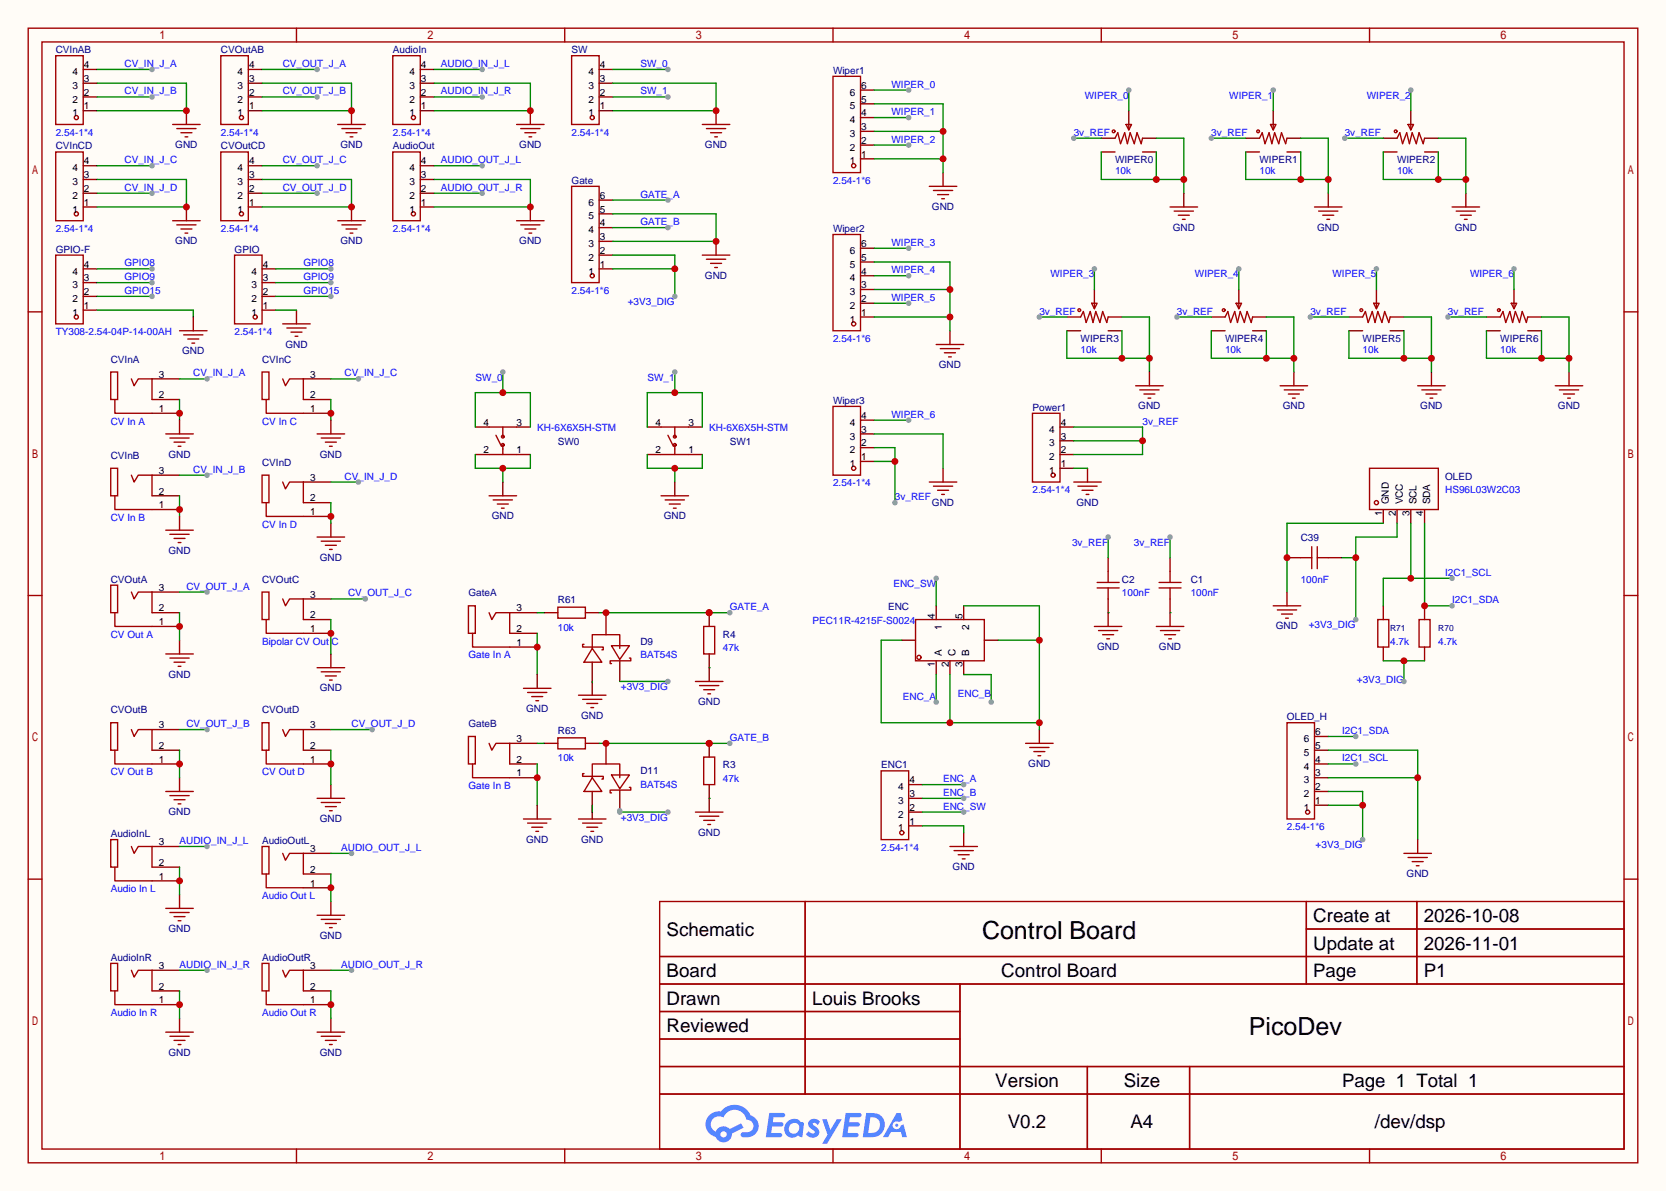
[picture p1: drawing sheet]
<svg xmlns="http://www.w3.org/2000/svg" width="308mm" height="220mm" viewBox="0 0 308 220" stroke-linecap="round" stroke-linejoin="round" font-family="sans-serif">
<defs><g id="words">
<g font-size="4.6">
<text x="181.3" y="173.4">Control Board</text>
<text x="230.6" y="191.2">PicoDev</text>
</g>
<g font-size="3.5">
<text x="123.1" y="172.8">Schematic</text>
<text x="242.5" y="170.3">Create at</text>
<text x="262.9" y="170.3">2026-10-08</text>
<text x="242.5" y="175.4">Update at</text>
<text x="262.9" y="175.4">2026-11-01</text>
<text x="123.1" y="180.5">Board</text>
<text x="123.1" y="185.5">Drawn</text>
<text x="149.9" y="185.5">Louis Brooks</text>
<text x="184.9" y="180.5">Control Board</text>
<text x="262.9" y="180.5">P1</text>
<text x="123.1" y="190.6">Reviewed</text>
<text x="183.8" y="200.8">Version</text>
<text x="207.5" y="200.8">Size</text>
<text x="186.1" y="208.4">V0.2</text>
<text x="208.7" y="208.4">A4</text>
<text x="253.8" y="208.4">/dev/dsp</text>
</g>
<g font-size="3.4">
<text x="242.5" y="180.4">Page</text>
<text x="247.8" y="200.8">Page 1 Total 1</text>
</g>
<g font-size="1.8" fill="#000080">
<text x="10.3" y="9.8">CVInAB</text>
<text x="40.8" y="9.8">CVOutAB</text>
<text x="72.5" y="9.8">AudioIn</text>
<text x="105.5" y="9.8">SW</text>
<text x="153.8" y="13.6">Wiper1</text>
<text x="10.3" y="27.6">CVInCD</text>
<text x="32.4" y="27.4">GND</text>
<text x="40.8" y="27.6">CVOutCD</text>
<text x="62.8" y="27.4">GND</text>
<text x="72.5" y="27.6">AudioOut</text>
<text x="95.9" y="27.4">GND</text>
<text x="130.2" y="27.4">GND</text>
<text x="105.5" y="34">Gate</text>
<text x="205.9" y="30.1">WIPER0</text>
<text x="232.5" y="30.1">WIPER1</text>
<text x="257.9" y="30.1">WIPER2</text>
<text x="172.1" y="38.8">GND</text>
<text x="10.3" y="46.7">GPIO-F</text>
<text x="32.4" y="45.1">GND</text>
<text x="43.3" y="46.7">GPIO</text>
<text x="62.8" y="45.1">GND</text>
<text x="95.9" y="45.1">GND</text>
<text x="153.8" y="42.8">Wiper2</text>
<text x="216.5" y="42.6">GND</text>
<text x="243.2" y="42.6">GND</text>
<text x="268.6" y="42.6">GND</text>
<text x="130.2" y="51.5">GND</text>
<text x="33.6" y="65.5">GND</text>
<text x="52.7" y="64.2">GND</text>
<text x="199.5" y="63.2">WIPER3</text>
<text x="226.2" y="63.2">WIPER4</text>
<text x="251.6" y="63.2">WIPER5</text>
<text x="277" y="63.2">WIPER6</text>
<text x="20.4" y="67">CVInA</text>
<text x="48.4" y="67">CVInC</text>
<text x="173.3" y="68">GND</text>
<text x="153.8" y="74.6">Wiper3</text>
<text x="190.6" y="75.9">Power1</text>
<text x="210.2" y="75.6">GND</text>
<text x="236.8" y="75.6">GND</text>
<text x="262.2" y="75.6">GND</text>
<text x="287.6" y="75.6">GND</text>
<text x="103" y="82.2">SW0</text>
<text x="134.7" y="82.2">SW1</text>
<text x="20.4" y="84.8">CVInB</text>
<text x="31.1" y="84.5">GND</text>
<text x="48.4" y="86">CVInD</text>
<text x="59" y="84.5">GND</text>
<text x="266.8" y="88.6">OLED</text>
<text x="90.8" y="95.9">GND</text>
<text x="122.5" y="95.9">GND</text>
<text x="172.1" y="93.4">GND</text>
<text x="198.7" y="93.4">GND</text>
<text x="240.2" y="100">C39</text>
<text x="20.4" y="107.6">CVOutA</text>
<text x="31.1" y="102.3">GND</text>
<text x="48.4" y="107.6">CVOutC</text>
<text x="59" y="103.6">GND</text>
<text x="207.1" y="107.6">C2</text>
<text x="219.8" y="107.6">C1</text>
<text x="86.5" y="110.2">GateA</text>
<text x="103" y="111.4">R61</text>
<text x="164" y="112.7">ENC</text>
<text x="118.2" y="119">D9</text>
<text x="133.5" y="117.8">R4</text>
<text x="235.6" y="116.3">GND</text>
<text x="31.1" y="125.1">GND</text>
<text x="202.5" y="120.1">GND</text>
<text x="214" y="120.1">GND</text>
<text x="20.4" y="131.7">CVOutB</text>
<text x="48.4" y="131.7">CVOutD</text>
<text x="59" y="127.7">GND</text>
<text x="97.1" y="131.5">GND</text>
<text x="128.9" y="130.2">GND</text>
<text x="86.5" y="134.3">GateB</text>
<text x="103" y="135.6">R63</text>
<text x="107.3" y="132.8">GND</text>
<text x="237.6" y="133">OLED_H</text>
<text x="118.2" y="142.9">D11</text>
<text x="133.5" y="141.9">R3</text>
<text x="162.7" y="141.9">ENC1</text>
<text x="189.8" y="141.7">GND</text>
<text x="20.4" y="154.6">AudioInL</text>
<text x="31.1" y="150.5">GND</text>
<text x="48.4" y="155.9">AudioOutL</text>
<text x="59" y="151.8">GND</text>
<text x="97.1" y="155.6">GND</text>
<text x="107.3" y="155.6">GND</text>
<text x="128.9" y="154.4">GND</text>
<text x="175.9" y="160.7">GND</text>
<text x="259.7" y="162">GND</text>
<text x="31.1" y="172.1">GND</text>
<text x="59" y="173.4">GND</text>
<text x="20.4" y="177.5">AudioInR</text>
<text x="48.4" y="177.5">AudioOutR</text>
<text x="31.1" y="195">GND</text>
<text x="59" y="195">GND</text>
</g>
<g font-size="1.8">
<text x="13.4" y="16.4">3</text>
<text x="13.4" y="13.9">4</text>
<text x="15.5" y="17.7">2</text>
<text x="15.5" y="15.1">3</text>
<text x="15.5" y="12.6">4</text>
<text x="43.9" y="16.4">3</text>
<text x="43.9" y="13.9">4</text>
<text x="46" y="17.7">2</text>
<text x="46" y="15.1">3</text>
<text x="46" y="12.6">4</text>
<text x="75.6" y="16.4">3</text>
<text x="75.6" y="13.9">4</text>
<text x="77.7" y="17.7">2</text>
<text x="77.7" y="15.1">3</text>
<text x="77.7" y="12.6">4</text>
<text x="108.6" y="16.4">3</text>
<text x="108.6" y="13.9">4</text>
<text x="110.7" y="17.7">2</text>
<text x="110.7" y="15.1">3</text>
<text x="110.7" y="12.6">4</text>
<text x="156.9" y="17.7">6</text>
<text x="159" y="16.4">6</text>
<text x="13.4" y="21.5">1</text>
<text x="13.4" y="18.9">2</text>
<text x="15.5" y="20.2">1</text>
<text x="43.9" y="21.5">1</text>
<text x="43.9" y="18.9">2</text>
<text x="46" y="20.2">1</text>
<text x="75.6" y="21.5">1</text>
<text x="75.6" y="18.9">2</text>
<text x="77.7" y="20.2">1</text>
<text x="108.6" y="21.5">1</text>
<text x="108.6" y="18.9">2</text>
<text x="110.7" y="20.2">1</text>
<text x="156.9" y="22.8">4</text>
<text x="156.9" y="20.2">5</text>
<text x="159" y="21.5">4</text>
<text x="159" y="18.9">5</text>
<text x="156.9" y="27.8">2</text>
<text x="156.9" y="25.3">3</text>
<text x="159" y="29.1">1</text>
<text x="159" y="26.6">2</text>
<text x="159" y="24">3</text>
<text x="13.4" y="34.2">3</text>
<text x="13.4" y="31.6">4</text>
<text x="15.5" y="35.5">2</text>
<text x="15.5" y="32.9">3</text>
<text x="15.5" y="30.4">4</text>
<text x="43.9" y="34.2">3</text>
<text x="43.9" y="31.6">4</text>
<text x="46" y="35.5">2</text>
<text x="46" y="32.9">3</text>
<text x="46" y="30.4">4</text>
<text x="75.6" y="34.2">3</text>
<text x="75.6" y="31.6">4</text>
<text x="77.7" y="35.5">2</text>
<text x="77.7" y="32.9">3</text>
<text x="77.7" y="30.4">4</text>
<text x="156.9" y="30.4">1</text>
<text x="13.4" y="39.3">1</text>
<text x="13.4" y="36.7">2</text>
<text x="15.5" y="38">1</text>
<text x="43.9" y="39.3">1</text>
<text x="43.9" y="36.7">2</text>
<text x="46" y="38">1</text>
<text x="75.6" y="39.3">1</text>
<text x="75.6" y="36.7">2</text>
<text x="77.7" y="38">1</text>
<text x="108.6" y="40.5">5</text>
<text x="108.6" y="38">6</text>
<text x="110.7" y="41.8">4</text>
<text x="110.7" y="39.3">5</text>
<text x="110.7" y="36.7">6</text>
<text x="108.6" y="45.6">3</text>
<text x="108.6" y="43.1">4</text>
<text x="110.7" y="46.9">2</text>
<text x="110.7" y="44.3">3</text>
<text x="156.9" y="46.9">6</text>
<text x="159" y="45.6">6</text>
<text x="13.4" y="53.2">3</text>
<text x="13.4" y="50.7">4</text>
<text x="15.5" y="52">3</text>
<text x="15.5" y="49.4">4</text>
<text x="46.4" y="53.2">3</text>
<text x="46.4" y="50.7">4</text>
<text x="48.5" y="52">3</text>
<text x="48.5" y="49.4">4</text>
<text x="108.6" y="50.7">1</text>
<text x="108.6" y="48.2">2</text>
<text x="110.7" y="49.4">1</text>
<text x="156.9" y="52">4</text>
<text x="156.9" y="49.4">5</text>
<text x="159" y="53.2">3</text>
<text x="159" y="50.7">4</text>
<text x="159" y="48.2">5</text>
<text x="13.4" y="58.3">1</text>
<text x="13.4" y="55.8">2</text>
<text x="15.5" y="57">1</text>
<text x="15.5" y="54.5">2</text>
<text x="46.4" y="58.3">1</text>
<text x="46.4" y="55.8">2</text>
<text x="48.5" y="57">1</text>
<text x="48.5" y="54.5">2</text>
<text x="156.9" y="59.6">1</text>
<text x="156.9" y="57">2</text>
<text x="156.9" y="54.5">3</text>
<text x="159" y="58.3">1</text>
<text x="159" y="55.8">2</text>
<text x="29.3" y="69.7">3</text>
<text x="57.3" y="69.7">3</text>
<text x="29.3" y="76.1">1</text>
<text x="29.3" y="73.6">2</text>
<text x="57.3" y="76.1">1</text>
<text x="57.3" y="73.6">2</text>
<text x="159" y="77.4">4</text>
<text x="89.3" y="78.6">4</text>
<text x="89.3" y="83.7">2</text>
<text x="95.4" y="78.6">3</text>
<text x="95.4" y="83.7">1</text>
<text x="121" y="78.6">4</text>
<text x="121" y="83.7">2</text>
<text x="127.1" y="78.6">3</text>
<text x="127.1" y="83.7">1</text>
<text x="156.9" y="83.7">2</text>
<text x="156.9" y="81.2">3</text>
<text x="156.9" y="78.6">4</text>
<text x="159" y="82.4">2</text>
<text x="159" y="79.9">3</text>
<text x="193.7" y="82.4">3</text>
<text x="193.7" y="79.9">4</text>
<text x="195.8" y="83.7">2</text>
<text x="195.8" y="81.2">3</text>
<text x="195.8" y="78.6">4</text>
<text x="29.3" y="87.5">3</text>
<text x="57.3" y="88.8">3</text>
<text x="156.9" y="86.3">1</text>
<text x="159" y="85">1</text>
<text x="193.7" y="87.5">1</text>
<text x="193.7" y="85">2</text>
<text x="195.8" y="86.3">1</text>
<text x="29.3" y="93.9">1</text>
<text x="29.3" y="91.3">2</text>
<text x="57.3" y="95.1">1</text>
<text x="57.3" y="92.6">2</text>
<text x="255.2" y="95.3" transform="rotate(-90 255.2 95.3)">1</text>
<text x="256.4" y="93.2" transform="rotate(-90 256.4 93.2)">GND</text>
<text x="257.7" y="95.3" transform="rotate(-90 257.7 95.3)">2</text>
<text x="259" y="93.2" transform="rotate(-90 259 93.2)">VCC</text>
<text x="260.2" y="95.3" transform="rotate(-90 260.2 95.3)">3</text>
<text x="261.5" y="93.2" transform="rotate(-90 261.5 93.2)">SCL</text>
<text x="262.8" y="95.3" transform="rotate(-90 262.8 95.3)">4</text>
<text x="264.1" y="93.2" transform="rotate(-90 264.1 93.2)">SDA</text>
<text x="29.3" y="112.9">2</text>
<text x="29.3" y="109.1">3</text>
<text x="57.3" y="110.4">3</text>
<text x="95.4" y="112.9">3</text>
<text x="29.3" y="115.5">1</text>
<text x="57.3" y="116.7">1</text>
<text x="57.3" y="114.2">2</text>
<text x="95.4" y="119.3">1</text>
<text x="95.4" y="116.7">2</text>
<text x="172.6" y="114.3" transform="rotate(-90 172.6 114.3)">4</text>
<text x="173.9" y="116.4" transform="rotate(-90 173.9 116.4)">1</text>
<text x="177.7" y="114.3" transform="rotate(-90 177.7 114.3)">5</text>
<text x="179" y="116.4" transform="rotate(-90 179 116.4)">2</text>
<text x="172.6" y="123.2" transform="rotate(-90 172.6 123.2)">1</text>
<text x="173.9" y="121.1" transform="rotate(-90 173.9 121.1)">A</text>
<text x="175.2" y="123.2" transform="rotate(-90 175.2 123.2)">2</text>
<text x="176.4" y="121.1" transform="rotate(-90 176.4 121.1)">C</text>
<text x="177.7" y="123.2" transform="rotate(-90 177.7 123.2)">3</text>
<text x="179" y="121.1" transform="rotate(-90 179 121.1)">B</text>
<text x="29.3" y="134.5">3</text>
<text x="57.3" y="134.5">3</text>
<text x="95.4" y="137.1">3</text>
<text x="240.7" y="137.1">6</text>
<text x="242.8" y="135.8">6</text>
<text x="29.3" y="140.9">1</text>
<text x="29.3" y="138.3">2</text>
<text x="57.3" y="140.9">1</text>
<text x="57.3" y="138.3">2</text>
<text x="95.4" y="143.4">1</text>
<text x="95.4" y="140.9">2</text>
<text x="240.7" y="142.1">4</text>
<text x="240.7" y="139.6">5</text>
<text x="242.8" y="143.4">3</text>
<text x="242.8" y="140.9">4</text>
<text x="242.8" y="138.3">5</text>
<text x="165.8" y="148.5">3</text>
<text x="165.8" y="145.9">4</text>
<text x="167.9" y="149.8">2</text>
<text x="167.9" y="147.2">3</text>
<text x="167.9" y="144.7">4</text>
<text x="240.7" y="149.8">1</text>
<text x="240.7" y="147.2">2</text>
<text x="240.7" y="144.7">3</text>
<text x="242.8" y="148.5">1</text>
<text x="242.8" y="145.9">2</text>
<text x="165.8" y="153.6">1</text>
<text x="165.8" y="151">2</text>
<text x="167.9" y="152.3">1</text>
<text x="29.3" y="159.9">2</text>
<text x="29.3" y="156.1">3</text>
<text x="57.3" y="161.2">2</text>
<text x="57.3" y="157.4">3</text>
<text x="29.3" y="162.5">1</text>
<text x="57.3" y="163.7">1</text>
<text x="29.3" y="179">3</text>
<text x="57.3" y="179">3</text>
<text x="29.3" y="185.3">1</text>
<text x="29.3" y="182.8">2</text>
<text x="57.3" y="185.3">1</text>
<text x="57.3" y="182.8">2</text>
</g>
<g font-size="1.8" fill="#00f">
<text x="23" y="12.4">CV_IN_J_A</text>
<text x="23" y="17.4">CV_IN_J_B</text>
<text x="52.2" y="12.4">CV_OUT_J_A</text>
<text x="52.2" y="17.4">CV_OUT_J_B</text>
<text x="81.4" y="12.4">AUDIO_IN_J_L</text>
<text x="81.4" y="17.4">AUDIO_IN_J_R</text>
<text x="118.2" y="12.4">SW_0</text>
<text x="118.2" y="17.4">SW_1</text>
<text x="164.6" y="16.2">WIPER_0</text>
<text x="164.6" y="21.3">WIPER_1</text>
<text x="200.3" y="18.2">WIPER_0</text>
<text x="227" y="18.2">WIPER_1</text>
<text x="252.4" y="18.2">WIPER_2</text>
<text x="10.3" y="25.1">2.54-1*4</text>
<text x="40.8" y="25.1">2.54-1*4</text>
<text x="72.5" y="25.1">2.54-1*4</text>
<text x="105.5" y="25.1">2.54-1*4</text>
<text x="164.6" y="26.3">WIPER_2</text>
<text x="198.2" y="25.1">3v_REF</text>
<text x="223.6" y="25.1">3v_REF</text>
<text x="248.3" y="25.1">3v_REF</text>
<text x="23" y="30.1">CV_IN_J_C</text>
<text x="23" y="35.2">CV_IN_J_D</text>
<text x="52.2" y="30.1">CV_OUT_J_C</text>
<text x="52.2" y="35.2">CV_OUT_J_D</text>
<text x="81.4" y="30.1">AUDIO_OUT_J_L</text>
<text x="81.4" y="35.2">AUDIO_OUT_J_R</text>
<text x="153.8" y="34">2.54-1*6</text>
<text x="205.9" y="32.2">10k</text>
<text x="232.5" y="32.2">10k</text>
<text x="257.9" y="32.2">10k</text>
<text x="118.2" y="36.5">GATE_A</text>
<text x="118.2" y="41.6">GATE_B</text>
<text x="10.3" y="42.8">2.54-1*4</text>
<text x="40.8" y="42.8">2.54-1*4</text>
<text x="72.5" y="42.8">2.54-1*4</text>
<text x="164.6" y="45.4">WIPER_3</text>
<text x="23" y="49.2">GPIO8</text>
<text x="23" y="51.7">GPIO9</text>
<text x="56" y="49.2">GPIO8</text>
<text x="56" y="51.7">GPIO9</text>
<text x="164.6" y="50.5">WIPER_4</text>
<text x="193.9" y="51.2">WIPER_3</text>
<text x="220.6" y="51.2">WIPER_4</text>
<text x="246" y="51.2">WIPER_5</text>
<text x="271.4" y="51.2">WIPER_6</text>
<text x="23" y="54.3">GPIO15</text>
<text x="56" y="54.3">GPIO15</text>
<text x="105.5" y="54.3">2.54-1*6</text>
<text x="115.9" y="56.3">+3V3_DIG</text>
<text x="164.6" y="55.5">WIPER_5</text>
<text x="191.9" y="58.1">3v_REF</text>
<text x="217.3" y="58.1">3v_REF</text>
<text x="241.9" y="58.1">3v_REF</text>
<text x="267.3" y="58.1">3v_REF</text>
<text x="10.3" y="61.9">TY308-2.54-04P-14-00AH</text>
<text x="43.3" y="61.9">2.54-1*4</text>
<text x="153.8" y="63.2">2.54-1*6</text>
<text x="199.5" y="65.2">10k</text>
<text x="226.2" y="65.2">10k</text>
<text x="251.6" y="65.2">10k</text>
<text x="277" y="65.2">10k</text>
<text x="35.7" y="69.5">CV_IN_J_A</text>
<text x="63.6" y="69.5">CV_IN_J_C</text>
<text x="87.8" y="70.3">SW_0</text>
<text x="119.6" y="70.3">SW_1</text>
<text x="164.6" y="77.1">WIPER_6</text>
<text x="20.4" y="78.4">CV In A</text>
<text x="48.4" y="78.4">CV In C</text>
<text x="99.2" y="79.7">KH-6X6X5H-STM</text>
<text x="130.9" y="79.7">KH-6X6X5H-STM</text>
<text x="210.9" y="78.4">3v_REF</text>
<text x="35.7" y="87.3">CV_IN_J_B</text>
<text x="63.6" y="88.6">CV_IN_J_D</text>
<text x="153.8" y="89.8">2.54-1*4</text>
<text x="165.2" y="92.4">3v_REF</text>
<text x="190.6" y="91.1">2.54-1*4</text>
<text x="266.8" y="91.1">HS96L03W2C03</text>
<text x="20.4" y="96.2">CV In B</text>
<text x="48.4" y="97.5">CV In D</text>
<text x="197.9" y="100.8">3v_REF</text>
<text x="209.4" y="100.8">3v_REF</text>
<text x="240.2" y="107.6">100nF</text>
<text x="266.8" y="106.3">I2C1_SCL</text>
<text x="34.4" y="108.9">CV_OUT_J_A</text>
<text x="64.3" y="110.2">CV_OUT_J_C</text>
<text x="134.7" y="112.7">GATE_A</text>
<text x="164.9" y="108.4">ENC_SW</text>
<text x="207.1" y="110.2">100nF</text>
<text x="219.8" y="110.2">100nF</text>
<text x="268.1" y="111.4">I2C1_SDA</text>
<text x="20.4" y="117.8">CV Out A</text>
<text x="48.4" y="119">Bipolar CV Out C</text>
<text x="103" y="116.5">10k</text>
<text x="150" y="115.2">PEC11R-4215F-S0024</text>
<text x="241.6" y="116">+3V3_DIG</text>
<text x="256.7" y="119">4.7k</text>
<text x="265.6" y="119">4.7k</text>
<text x="86.5" y="121.6">Gate In A</text>
<text x="118.2" y="121.6">BAT54S</text>
<text x="133.5" y="120.3">47k</text>
<text x="114.6" y="127.4">+3V3_DIG</text>
<text x="166.7" y="129.3">ENC_A</text>
<text x="176.8" y="128.7">ENC_B</text>
<text x="250.5" y="126.2">+3V3_DIG</text>
<text x="34.4" y="134.3">CV_OUT_J_B</text>
<text x="64.9" y="134.3">CV_OUT_J_D</text>
<text x="134.7" y="136.8">GATE_B</text>
<text x="247.8" y="135.6">I2C1_SDA</text>
<text x="20.4" y="143.2">CV Out B</text>
<text x="48.4" y="143.2">CV Out D</text>
<text x="103" y="140.6">10k</text>
<text x="247.8" y="140.6">I2C1_SCL</text>
<text x="86.5" y="145.7">Gate In B</text>
<text x="118.2" y="145.5">BAT54S</text>
<text x="133.5" y="144.4">47k</text>
<text x="174.1" y="144.4">ENC_A</text>
<text x="174.1" y="149.5">ENC_SW</text>
<text x="174.1" y="147">ENC_B</text>
<text x="33.1" y="155.9">AUDIO_IN_J_L</text>
<text x="114.6" y="151.6">+3V3_DIG</text>
<text x="237.6" y="153.3">2.54-1*6</text>
<text x="63" y="157.1">AUDIO_OUT_J_L</text>
<text x="162.7" y="157.1">2.54-1*4</text>
<text x="242.9" y="156.6">+3V3_DIG</text>
<text x="20.4" y="164.8">Audio In L</text>
<text x="48.4" y="166">Audio Out L</text>
<text x="33.1" y="178.7">AUDIO_IN_J_R</text>
<text x="63" y="178.7">AUDIO_OUT_J_R</text>
<text x="20.4" y="187.6">Audio In R</text>
<text x="48.4" y="187.6">Audio Out R</text>
</g>
<g font-size="1.6" fill="#000080">
<text x="256.7" y="116.5">R71</text>
<text x="265.6" y="116.5">R70</text>
</g>
</g></defs>
<path d="M0 0h307.6v220h-307.6z" fill="#fffcf7"/>
<g fill="none" stroke="#a10000" stroke-width=".25">
<path d="M5.2 5.2h297.2v209.6h-297.2zM7.7 7.7h292.1v204.5h-292.1zM54.7 5.2v2.5M104.3 5.2v2.5M153.8 5.2v2.5M203.3 5.2v2.5M252.9 5.2v2.5M5.2 57.6h2.5M299.8 57.6h2.6M5.2 110h2.5M299.8 110h2.6M5.2 162.4h2.5"/>
<path d="M121.8 166.5h178v45.7h-178zM121.8 176.7h178M148.7 166.5v35.6M241.2 166.5v15.2M241.2 171.6h58.6M261.6 166.5v15.2M299.8 162.4h2.6M121.8 181.7h178M121.8 186.8h55.4M121.8 197h178M121.8 191.9h55.4M177.2 181.7v30.5"/>
<path d="M200.8 197v15.2M219.6 197v15.2M54.7 212.2v2.6M104.3 212.2v2.6M121.8 202.1h178M153.8 212.2v2.6M203.3 212.2v2.6M252.9 212.2v2.6"/>
</g>
<g fill="#5487ff">
<path d="M149.5 206.9a1.3 1.3 0 0 1 1.9 .3l-.4 .6a.54 .54 0 0 0-1-.2l.2 .2a1.58 1.58 0 0 1 1 1.5 1.43 1.43 0 0 1-2.4 .2l.5-.6a.64 .64 0 0 0 .5 .5 .64 .64 0 0 0 .6-.3l-.1-.3a1.6 1.6 0 0 1-1.1-1.5z"/>
<path d="M151.8 206.7h.8l.7 2 1.2-2h.9l-2.7 4.5h-.9l1-1.6z"/>
<path d="M142 205.5h1.7a1.31 1.31 0 0 1 1.2 .2 .4 .4 0 0 1-.3 .6h-1.8l-.1 1h1.6a.4 .4 0 0 1 .3 .4 .4 .4 0 0 1-.4 .4h-1.6l-.2 1.2 .8-.1a1.23 1.23 0 0 1 1.2 .2 .39 .39 0 0 1-.4 .6h-2.6z"/>
<path d="M156.1 205.5h1.7a1.32 1.32 0 0 1 1.2 .2 .39 .39 0 0 1-.3 .6h-1.8l-.1 1h1.6a.4 .4 0 0 1 .4 .4 .4 .4 0 0 1-.5 .4h-1.6l-.2 1.1h.8a1.23 1.23 0 0 1 1.2 .2 .39 .39 0 0 1-.4 .6h-2.6z"/>
<path d="M165.5 205.6h.8l.3 1.3-.6 .3a.75 .75 0 0 0-1.1 .3 .75 .75 0 0 0 .5 1.1 .75 .75 0 0 0 .9-.7l.5-.3 .6 2.4h-.8l-.3-.9h-1.8l-.5 .9h-1z"/>
<path d="M159.9 205.6l-.6 4.4h1.4a2.27 2.27 0 0 0 2.7-2.3 2.27 2.27 0 0 0-2.7-2.1zM160.7 206.3a1.5 1.5 0 0 1 1.8 1.6 1.5 1.5 0 0 1-1.9 1.3h-.3z"/>
<path d="M145.4 207.2a1.62 1.62 0 0 0-.4 2.1 1.62 1.62 0 0 0 2 .6l.3-.2 .4 .2 .4 .1 .3-2.4-.1-.3-.5-.1a1.58 1.58 0 0 0-2.4 0zM146 207.7a.99 .99 0 0 1 1.6 .3 .99 .99 0 0 1-.9 1.4 .94 .94 0 0 1-1-.6 .94 .94 0 0 1 .3-1.1z"/>
<path d="M131 206a2.37 2.37 0 0 0 1.1 4 1.54 1.54 0 0 0 1.8 1 1.54 1.54 0 0 0 1.2-1.6l2.2-1.1-.5-.8-2.1 1a1.57 1.57 0 0 0-2.6 .5 1.5 1.5 0 0 1-.7-2.1 1.5 1.5 0 0 1 2.2-.5 2.23 2.23 0 0 1 2.3-1.4 2.23 2.23 0 0 1 2 1.8 1.16 1.16 0 0 1 1.2 1.1 1.16 1.16 0 0 1-1.1 1.2h-.7a.47 .47 0 0 0-.5 .4 .47 .47 0 0 0 .4 .5 2.23 2.23 0 0 0 2.2-.6 2.23 2.23 0 0 0 .5-2.3 2.16 2.16 0 0 0-1.3-1.1 3.2 3.2 0 0 0-5.5-.7l-1.1 .1zM133 209.5a.6 .6 0 0 1 1.2 0 .6 .6 0 0 1-1.2 0z"/>
<circle cx="165.6" cy="207.8" r=".28"/>
</g>
<g fill="none" stroke="#a10000" stroke-width=".25">
<path d="M10.3 10.3h5.1v12.7h-5.1zM40.8 10.3h5v12.7h-5zM72.5 10.3h5.1v12.7h-5.1zM105.5 10.3h5.1v12.7h-5.1zM10.3 28.1h5.1v12.7h-5.1zM40.8 28.1h5v12.7h-5zM72.5 28.1h5.1v12.7h-5.1zM205.9 25.5l.5-1 .5 2 .7-2 .6 2 .5-2 .7 2 .5-2 .8 2 .2-1M207.9 23h1l-.5 1zM208.4 23v1M232.5 25.5l.5-1 .6 2 .7-2 .5 2 .5-2 .8 2 .5-2 .8 2 .2-1M234.6 23h1l-.5 1z"/>
<path d="M235.1 23v1M257.9 25.5l.5-1 .6 2 .7-2 .5 2 .5-2 .8 2 .5-2 .8 2 .2-1M260 23h1l-.5 1zM260.5 23v1M43.3 47.1h5.1v12.7h-5.1zM199.5 58.5l.5-1 .5 2.1 .8-2.1 .5 2.1 .5-2.1 .8 2.1 .5-2.1 .7 2.1 .3-1.1M201.5 56h1.1l-.5 1zM202.1 56v1M226.2 58.5l.5-1 .5 2.1 .8-2.1 .5 2.1 .5-2.1 .7 2.1 .6-2.1 .7 2.1 .3-1.1M228.2 56h1l-.5 1zM228.7 56v1M251.6 58.5l.5-1 .5 2.1 .8-2.1 .5 2.1 .5-2.1 .7 2.1 .6-2.1 .7 2.1 .3-1.1"/>
<path d="M253.6 56h1l-.5 1zM254.1 56v1M277 58.5l.5-1 .5 2.1 .8-2.1 .5 2.1 .5-2.1 .7 2.1 .6-2.1 .7 2.1 .3-1.1M279 56h1l-.5 1zM279.5 56v1M153.8 75.1h5.1v12.7h-5.1zM190.6 76.3h5.1v12.7h-5.1zM162.7 142.4h5.1v12.7h-5.1z"/>
<circle cx="14.1" cy="39.5" r=".38"/>
<circle cx="14.1" cy="21.7" r=".38"/>
<circle cx="44.6" cy="39.5" r=".38"/>
<circle cx="44.6" cy="21.7" r=".38"/>
<circle cx="76.3" cy="39.5" r=".38"/>
<circle cx="76.3" cy="21.7" r=".38"/>
<circle cx="109.3" cy="21.7" r=".38"/>
<circle cx="205.6" cy="24.3" r=".25"/>
<circle cx="232.3" cy="24.3" r=".25"/>
<circle cx="257.7" cy="24.3" r=".25"/>
<circle cx="47.1" cy="58.5" r=".38"/>
<circle cx="199.3" cy="57.3" r=".25"/>
<circle cx="225.9" cy="57.3" r=".25"/>
<circle cx="251.3" cy="57.3" r=".25"/>
<circle cx="276.7" cy="57.3" r=".25"/>
<circle cx="157.6" cy="86.5" r=".38"/>
<circle cx="194.4" cy="87.8" r=".38"/>
<circle cx="166.5" cy="153.8" r=".38"/>
</g>
<g fill="none" stroke="#870000" stroke-width=".25">
<path d="M15.4 17.9h2.5M15.4 15.4h2.5M15.4 12.8h2.5M45.8 17.9h2.6M45.8 15.4h2.6M45.8 12.8h2.6M77.6 17.9h2.5M77.6 15.4h2.5M77.6 12.8h2.5M110.6 17.9h2.6M110.6 15.4h2.6M110.6 12.8h2.6"/>
<path d="M15.4 38.2h2.5M15.4 35.7h2.5M15.4 33.1h2.5M15.4 30.6h2.5M15.4 20.4h2.5M45.8 38.2h2.6M45.8 35.7h2.6M45.8 33.1h2.6M45.8 30.6h2.6M45.8 20.4h2.6M77.6 38.2h2.5M77.6 35.7h2.5"/>
<path d="M77.6 33.1h2.5M77.6 30.6h2.5M77.6 20.4h2.5M110.6 20.4h2.6M203.3 25.5h2.6M203.3 28.1h2.6M208.4 20.4v2.6M210.9 25.5h2.6M210.9 28.1h2.6M230 25.5h2.5M230 28.1h2.5M235.1 20.4v2.6"/>
<path d="M237.6 25.5h2.6M237.6 28.1h2.6M255.4 25.5h2.5M255.4 28.1h2.5M260.5 20.4v2.6M263 25.5h2.6M263 28.1h2.6M48.4 57.3h2.5M48.4 54.7h2.5M48.4 52.2h2.5M48.4 49.7h2.5M197 58.5h2.5"/>
<path d="M202.1 53.5v2.5M204.6 58.5h2.5M223.6 58.5h2.6M228.7 53.5v2.5M231.3 58.5h2.5M249 58.5h2.6M254.1 53.5v2.5M256.7 58.5h2.5M274.4 58.5h2.6M279.5 53.5v2.5M282.1 58.5h2.5M158.9 77.6h2.5"/>
<path d="M195.7 78.9h2.5M197 61.1h2.5M204.6 61.1h2.5M223.6 61.1h2.6M231.3 61.1h2.5M249 61.1h2.6M256.7 61.1h2.5M274.4 61.1h2.6M282.1 61.1h2.5M158.9 85.2h2.5M158.9 82.7h2.5M158.9 80.1h2.5"/>
<path d="M195.7 86.5h2.5M195.7 83.9h2.5M195.7 81.4h2.5M167.8 152.5h2.5M167.8 150h2.5M167.8 147.4h2.5M167.8 144.9h2.5"/>
</g>
<path d="M198.2 25.5h5.1" fill="none" stroke="#008700" stroke-width=".25"/>
<circle cx="198.2" cy="25.5" r=".51" fill="#999"/>
<path d="M191.9 58.5h5.1" fill="none" stroke="#008700" stroke-width=".25"/>
<circle cx="191.9" cy="58.5" r=".51" fill="#999"/>
<path d="M223.6 25.5h6.4" fill="none" stroke="#008700" stroke-width=".25"/>
<circle cx="223.6" cy="25.5" r=".51" fill="#999"/>
<path d="M217.3 58.5h6.3" fill="none" stroke="#008700" stroke-width=".25"/>
<circle cx="217.3" cy="58.5" r=".51" fill="#999"/>
<path d="M248.3 25.5h7.1" fill="none" stroke="#008700" stroke-width=".25"/>
<circle cx="248.3" cy="25.5" r=".51" fill="#999"/>
<path d="M241.9 58.5h7.1" fill="none" stroke="#008700" stroke-width=".25"/>
<circle cx="241.9" cy="58.5" r=".51" fill="#999"/>
<path d="M267.3 58.5h7.1" fill="none" stroke="#008700" stroke-width=".25"/>
<circle cx="267.3" cy="58.5" r=".51" fill="#999"/>
<path d="M203.3 28.1v5h15.3M213.5 25.5h5.1v10.2M213.5 28.1v5" fill="none" stroke="#008700" stroke-width=".25"/>
<g fill="#c00">
<circle cx="218.6" cy="33.1" r=".63"/>
<circle cx="213.5" cy="33.1" r=".63"/>
</g>
<path d="M207.1 58.5h5.1v10.2M197 61.1v5.1h15.2M207.1 61.1v5.1" fill="none" stroke="#008700" stroke-width=".25"/>
<g fill="#c00">
<circle cx="212.2" cy="66.2" r=".63"/>
<circle cx="207.1" cy="66.2" r=".63"/>
</g>
<path d="M218.6 35.7v2.5M245.2 35.7v2.5M270.6 35.7v2.5M212.2 68.7v2.5M238.9 68.7v2.5M264.3 68.7v2.5M289.7 68.7v2.5" fill="none" stroke="#870000" stroke-width=".25"/>
<g fill="none" stroke="#a10000" stroke-width=".25">
<path d="M216 38.2h5.1M216.8 39h3.5M217.6 39.8h2M242.7 38.2h5.1M243.5 39h3.5M244.2 39.8h2.1M268.1 38.2h5.1M268.9 39h3.5M269.6 39.8h2.1M218.3 40.5h.5M245 40.5h.5M270.4 40.5h.5"/>
<path d="M209.7 71.2h5.1M210.4 72h3.6M211.2 72.8h2M212 73.5h.5M236.3 71.2h5.1M237.1 72h3.6M237.9 72.8h2M238.6 73.5h.5M261.7 71.2h5.1M262.5 72h3.6M263.3 72.8h2M264 73.5h.5"/>
<path d="M287.1 71.2h5.1M287.9 72h3.6M288.7 72.8h2M289.4 73.5h.5"/>
</g>
<path d="M233.8 58.5h5.1v10.2M223.6 61.1v5.1h15.3M233.8 61.1v5.1" fill="none" stroke="#008700" stroke-width=".25"/>
<g fill="#c00">
<circle cx="238.9" cy="66.2" r=".63"/>
<circle cx="233.8" cy="66.2" r=".63"/>
</g>
<path d="M230 28.1v5h15.2M240.2 25.5h5v10.2M240.2 28.1v5" fill="none" stroke="#008700" stroke-width=".25"/>
<g fill="#c00">
<circle cx="245.2" cy="33.1" r=".63"/>
<circle cx="240.2" cy="33.1" r=".63"/>
</g>
<path d="M259.2 58.5h5.1v10.2M249 61.1v5.1h15.3M259.2 61.1v5.1" fill="none" stroke="#008700" stroke-width=".25"/>
<g fill="#c00">
<circle cx="264.3" cy="66.2" r=".63"/>
<circle cx="259.2" cy="66.2" r=".63"/>
</g>
<path d="M255.4 28.1v5h15.2M265.6 25.5h5v10.2M265.6 28.1v5" fill="none" stroke="#008700" stroke-width=".25"/>
<g fill="#c00">
<circle cx="270.6" cy="33.1" r=".63"/>
<circle cx="265.6" cy="33.1" r=".63"/>
</g>
<path d="M284.6 58.5h5.1v10.2M274.4 61.1v5.1h15.3M284.6 61.1v5.1" fill="none" stroke="#008700" stroke-width=".25"/>
<g fill="#c00">
<circle cx="289.7" cy="66.2" r=".63"/>
<circle cx="284.6" cy="66.2" r=".63"/>
</g>
<path d="M208.4 16.6v3.8" fill="none" stroke="#008700" stroke-width=".25"/>
<circle cx="208.4" cy="16.6" r=".51" fill="#999"/>
<path d="M202.1 49.7v3.8" fill="none" stroke="#008700" stroke-width=".25"/>
<circle cx="202.1" cy="49.7" r=".51" fill="#999"/>
<path d="M228.7 49.7v3.8" fill="none" stroke="#008700" stroke-width=".25"/>
<circle cx="228.7" cy="49.7" r=".51" fill="#999"/>
<path d="M235.1 16.6v3.8" fill="none" stroke="#008700" stroke-width=".25"/>
<circle cx="235.1" cy="16.6" r=".51" fill="#999"/>
<path d="M254.1 49.7v3.8" fill="none" stroke="#008700" stroke-width=".25"/>
<circle cx="254.1" cy="49.7" r=".51" fill="#999"/>
<path d="M279.5 49.7v3.8" fill="none" stroke="#008700" stroke-width=".25"/>
<circle cx="279.5" cy="49.7" r=".51" fill="#999"/>
<path d="M260.5 16.6v3.8" fill="none" stroke="#008700" stroke-width=".25"/>
<circle cx="260.5" cy="16.6" r=".51" fill="#999"/>
<g fill="none" stroke="#a10000" stroke-width=".25">
<path d="M90.3 78.9h5.1M92.8 78.9v1.7M122 78.9h5.1M124.6 78.9v1.7M90.3 83.9h5.1M91.6 80.4l1 2M92.8 82.2v1.7M122 83.9h5.1M123.3 80.4l1 2M124.6 82.2v1.7"/>
<circle cx="92.8" cy="80.6" r=".25"/>
<circle cx="92.8" cy="82.2" r=".25"/>
<circle cx="124.6" cy="80.6" r=".25"/>
<circle cx="124.6" cy="82.2" r=".25"/>
</g>
<path d="M87.8 78.9h2.5M95.4 78.9h2.5M119.5 78.9h2.5M127.1 78.9h2.6M87.8 83.9h2.5M95.4 83.9h2.5M119.5 83.9h2.5M127.1 83.9h2.6" fill="none" stroke="#870000" stroke-width=".25"/>
<path d="M87.8 78.9v-6.4h10.1v6.4M92.8 68.7v3.8" fill="none" stroke="#008700" stroke-width=".25"/>
<circle cx="92.8" cy="72.5" r=".63" fill="#c00"/>
<circle cx="92.8" cy="68.7" r=".51" fill="#999"/>
<path d="M119.5 78.9v-6.4h10.2v6.4M124.6 68.7v3.8" fill="none" stroke="#008700" stroke-width=".25"/>
<circle cx="124.6" cy="72.5" r=".63" fill="#c00"/>
<circle cx="124.6" cy="68.7" r=".51" fill="#999"/>
<path d="M92.8 89v2.6M124.6 89v2.6" fill="none" stroke="#870000" stroke-width=".25"/>
<path d="M90.3 91.6h5.1M91.1 92.3h3.5M91.8 93.1h2.1M92.6 93.9h.5M122 91.6h5.1M122.8 92.3h3.6M123.6 93.1h2M124.3 93.9h.5" fill="none" stroke="#a10000" stroke-width=".25"/>
<path d="M119.5 83.9v2.6h10.2v-2.6M124.6 86.5v2.5" fill="none" stroke="#008700" stroke-width=".25"/>
<circle cx="124.6" cy="86.5" r=".63" fill="#c00"/>
<path d="M87.8 83.9v2.6h10.1v-2.6M92.8 86.5v2.5" fill="none" stroke="#008700" stroke-width=".25"/>
<circle cx="92.8" cy="86.5" r=".63" fill="#c00"/>
<g fill="none" stroke="#a10000" stroke-width=".25">
<path d="M10.3 47.1h5.1v12.7h-5.1z"/>
<circle cx="14.1" cy="58.5" r=".38"/>
</g>
<path d="M15.4 57.3h2.5M15.4 54.7h2.5M15.4 52.2h2.5M15.4 49.7h2.5" fill="none" stroke="#870000" stroke-width=".25"/>
<path d="M50.9 49.7h10.2" fill="none" stroke="#008700" stroke-width=".25"/>
<circle cx="61.1" cy="49.7" r=".51" fill="#999"/>
<path d="M17.9 49.7h10.2" fill="none" stroke="#008700" stroke-width=".25"/>
<circle cx="28.1" cy="49.7" r=".51" fill="#999"/>
<path d="M17.9 52.2h10.2" fill="none" stroke="#008700" stroke-width=".25"/>
<circle cx="28.1" cy="52.2" r=".51" fill="#999"/>
<path d="M50.9 52.2h10.2" fill="none" stroke="#008700" stroke-width=".25"/>
<circle cx="61.1" cy="52.2" r=".51" fill="#999"/>
<path d="M50.9 54.7h10.2" fill="none" stroke="#008700" stroke-width=".25"/>
<circle cx="61.1" cy="54.7" r=".51" fill="#999"/>
<path d="M17.9 54.7h10.2" fill="none" stroke="#008700" stroke-width=".25"/>
<circle cx="28.1" cy="54.7" r=".51" fill="#999"/>
<path d="M17.9 57.3h17.8v1.2M99.2 141.1v7.6" fill="none" stroke="#008700" stroke-width=".25"/>
<g fill="none" stroke="#870000" stroke-width=".25">
<path d="M34.4 20.4v2.6M34.4 38.2v2.6M64.9 20.4v2.6M64.9 38.2v2.6M97.9 20.4v2.6M97.9 38.2v2.6M132.2 20.4v2.6M132.2 44.6v2.5M28.1 76.3h5M28.1 73.8h5M28.1 70h5M56 76.3h5.1"/>
<path d="M56 73.8h5.1M56 70h5.1M28.1 94.1h5M28.1 91.6h5M28.1 87.8h5M56 95.4h5.1M56 92.8h5.1M56 89h5.1M28.1 113.2h5M28.1 115.7h5M28.1 109.3h5M56 117h5.1"/>
<path d="M56 114.4h5.1M56 110.6h5.1M94.1 119.5h5.1M94.1 117h5.1M94.1 113.2h5.1M28.1 138.6h5M28.1 134.7h5M56 138.6h5.1M56 134.7h5.1M94.1 137.3h5.1M28.1 141.1h5M28.1 156.3h5"/>
<path d="M56 141.1h5.1M56 157.6h5.1M94.1 143.6h5.1M94.1 141.1h5.1M28.1 179.2h5M28.1 162.7h5M28.1 160.1h5M56 179.2h5.1M56 164h5.1M56 161.4h5.1M28.1 185.5h5M28.1 183h5"/>
<path d="M56 185.5h5.1M56 183h5.1"/>
</g>
<g fill="none" stroke="#a10000" stroke-width=".25">
<path d="M31.9 23h5.1M32.6 23.7h3.6M33.4 24.5h2M34.2 25.3h.5M62.4 23h5M63.1 23.7h3.6M63.9 24.5h2M64.6 25.3h.6M95.4 23h5.1M96.1 23.7h3.6M96.9 24.5h2M97.7 25.3h.5"/>
<path d="M129.7 23h5M130.4 23.7h3.6M131.2 24.5h2M132 25.3h.5M31.9 40.8h5.1M32.6 41.5h3.6M33.4 42.3h2M34.2 43.1h.5M62.4 40.8h5M63.1 41.5h3.6M63.9 42.3h2M64.6 43.1h.6"/>
<path d="M95.4 40.8h5.1M96.1 41.5h3.6M96.9 42.3h2M97.7 43.1h.5M129.7 47.1h5M130.4 47.9h3.6M131.2 48.6h2M132 49.4h.5M20.4 68.7h1.3v5.1h-1.3zM21.2 73.8v2.5h6.9M24.3 70l.5 1.2 .7-1.2h2.6v3.8M48.4 68.7h1.3v5.1h-1.3z"/>
<path d="M49.1 73.8v2.5h6.9M52.2 70l.5 1.2 .8-1.2h2.5v3.8M20.4 86.5h1.3v5.1h-1.3zM21.2 91.6v2.5h6.9M24.3 87.8l.5 1.2 .7-1.2h2.6v3.8M48.4 87.8h1.3v5h-1.3zM49.1 92.8v2.6h6.9M52.2 89l.5 1.3 .8-1.3h2.5v3.8M20.4 108.1h1.3v5.1h-1.3zM21.2 113.2v2.5h6.9M24.3 109.3l.5 1.3 .7-1.3h2.6v3.9M48.4 109.3h1.3v5.1h-1.3z"/>
<path d="M49.1 114.4v2.6h6.9M52.2 110.6l.5 1.3 .8-1.3h2.5v3.8M86.5 111.9h1.3v5.1h-1.3zM87.2 117v2.5h6.9M90.3 113.2l.5 1.2 .8-1.2h2.5v3.8M20.4 133.5h1.3v5.1h-1.3zM21.2 138.6v2.5h6.9M24.3 134.7l.5 1.3 .7-1.3h2.6v3.9M48.4 133.5h1.3v5.1h-1.3zM49.1 138.6v2.5h6.9M52.2 134.7l.5 1.3 .8-1.3h2.5v3.9M86.5 136h1.3v5.1h-1.3z"/>
<path d="M90.3 137.3l.5 1.3 .8-1.3h2.5v3.8M20.4 155.1h1.3v5h-1.3zM24.3 156.3l.5 1.3 .7-1.3h2.6v3.8M48.4 156.3h1.3v5.1h-1.3zM52.2 157.6l.5 1.3 .8-1.3h2.5v3.8M87.2 141.1v2.5h6.9M20.4 177.9h1.3v5.1h-1.3zM21.2 160.1v2.6h6.9M24.3 179.2l.5 1.3 .7-1.3h2.6v3.8M48.4 177.9h1.3v5.1h-1.3zM49.1 161.4v2.6h6.9M52.2 179.2l.5 1.3 .8-1.3h2.5v3.8"/>
<path d="M21.2 183v2.5h6.9M49.1 183v2.5h6.9"/>
</g>
<circle cx="99.2" cy="143.6" r=".63" fill="#c00"/>
<path d="M99.2 117v7.6" fill="none" stroke="#008700" stroke-width=".25"/>
<circle cx="99.2" cy="119.5" r=".63" fill="#c00"/>
<g fill="none" stroke="#870000" stroke-width=".25">
<path d="M158.9 19.2h2.5M158.9 16.6h2.5M110.6 39.5h2.6M110.6 37h2.6M158.9 29.3h2.5M158.9 26.8h2.5M158.9 24.3h2.5M158.9 21.7h2.5M110.6 49.7h2.6M110.6 47.1h2.6M110.6 44.6h2.6M110.6 42h2.6"/>
<path d="M158.9 58.5h2.5M158.9 56h2.5M158.9 53.5h2.5M158.9 50.9h2.5M158.9 48.4h2.5M158.9 45.8h2.5M204.6 103v2.5M204.6 110.6v2.6M216 103v2.5M216 110.6v2.6M237.6 103h2.6M245.2 103h2.6"/>
<path d="M255.4 111.9v2.5M255.4 119.5v2.5M263 111.9v2.5M263 119.5v2.5M99.2 124.6v2.5M242.7 138.6h2.5M242.7 136h2.5M99.2 148.7v2.6M242.7 148.7h2.5M242.7 146.2h2.5M242.7 143.6h2.5M242.7 141.1h2.5"/>
</g>
<g fill="none" stroke="#a10000" stroke-width=".25">
<path d="M153.8 14.1h5.1v17.8h-5.1zM105.5 34.4h5.1v17.8h-5.1zM153.8 43.3h5.1v17.8h-5.1zM202.6 107.6h4M202.6 108.6h4M204.6 105.5v2.1M204.6 108.6v2M214 107.6h4.1M214 108.6h4.1M216 105.5v2.1M216 108.6v2M240.2 103h2"/>
<path d="M242.2 101v4M243.2 101v4M243.2 103h2M254.4 114.4h2v5.1h-2zM262 114.4h2v5.1h-2zM96.6 127.1h5.1M97.4 127.9h3.6M98.2 128.7h2M98.9 129.4h.5M237.6 133.5h5.1v17.8h-5.1zM96.6 151.3h5.1M97.4 152h3.6"/>
<path d="M98.2 152.8h2M98.9 153.5h.5"/>
<circle cx="157.6" cy="30.6" r=".38"/>
<circle cx="109.3" cy="50.9" r=".38"/>
<circle cx="157.6" cy="59.8" r=".38"/>
<circle cx="241.4" cy="150" r=".38"/>
</g>
<path d="M255.4 122h7.6M259.2 122v3.9" fill="none" stroke="#008700" stroke-width=".25"/>
<circle cx="259.2" cy="122" r=".63" fill="#c00"/>
<circle cx="259.2" cy="125.9" r=".51" fill="#999"/>
<path d="M33.1 118.2v2.6M100.5 113.2h2.5M108.1 113.2h2.5M61.1 120.8v2.5M100.5 137.3h2.5M108.1 137.3h2.5M33.1 143.6v2.6M61.1 144.9v2.5M33.1 165.2v2.6M61.1 166.5v2.5M33.1 188.1v2.5M61.1 188.1v2.5" fill="none" stroke="#870000" stroke-width=".25"/>
<g fill="none" stroke="#a10000" stroke-width=".25">
<path d="M103 112.1h5.1v2.1h-5.1zM30.6 120.8h5.1M31.4 121.5h3.5M32.1 122.3h2.1M32.9 123.1h.5M58.5 123.3h5.1M59.3 124.1h3.6M60.1 124.8h2M60.8 125.6h.5M103 136.3h5.1v2h-5.1zM30.6 146.2h5.1M31.4 146.9h3.5"/>
<path d="M32.1 147.7h2.1M32.9 148.5h.5M58.5 147.4h5.1M59.3 148.2h3.6M60.1 149h2M60.8 149.7h.5M30.6 167.8h5.1M31.4 168.5h3.5M32.1 169.3h2.1M32.9 170.1h.5M58.5 169h5.1M59.3 169.8h3.6"/>
<path d="M60.1 170.6h2M60.8 171.3h.5M30.6 190.6h5.1M31.4 191.4h3.5M32.1 192.2h2.1M32.9 192.9h.5M58.5 190.6h5.1M59.3 191.4h3.6M60.1 192.2h2M60.8 192.9h.5"/>
</g>
<path d="M61.1 114.4v6.4M99.2 113.2h1.3M99.2 137.3h1.3" fill="none" stroke="#008700" stroke-width=".25"/>
<circle cx="61.1" cy="117" r=".63" fill="#c00"/>
<path d="M61.1 138.6v6.3" fill="none" stroke="#008700" stroke-width=".25"/>
<circle cx="61.1" cy="141.1" r=".63" fill="#c00"/>
<path d="M33.1 138.6v5" fill="none" stroke="#008700" stroke-width=".25"/>
<circle cx="33.1" cy="141.1" r=".63" fill="#c00"/>
<path d="M61.1 157.6h3.8" fill="none" stroke="#008700" stroke-width=".25"/>
<circle cx="64.9" cy="157.6" r=".51" fill="#999"/>
<path d="M61.1 161.4v5.1" fill="none" stroke="#008700" stroke-width=".25"/>
<circle cx="61.1" cy="164" r=".63" fill="#c00"/>
<path d="M61.1 179.2h3.8" fill="none" stroke="#008700" stroke-width=".25"/>
<circle cx="64.9" cy="179.2" r=".51" fill="#999"/>
<path d="M61.1 183v5.1" fill="none" stroke="#008700" stroke-width=".25"/>
<circle cx="61.1" cy="185.5" r=".63" fill="#c00"/>
<path d="M33.1 183v5.1" fill="none" stroke="#008700" stroke-width=".25"/>
<circle cx="33.1" cy="185.5" r=".63" fill="#c00"/>
<path d="M33.1 160.1v5.1" fill="none" stroke="#008700" stroke-width=".25"/>
<circle cx="33.1" cy="162.7" r=".63" fill="#c00"/>
<path d="M109.3 143.6v-2.5h5.1v2.5M112.9 143.1h3.3l-1.8 2.6zM116.2 145.4h.3v.5h-3.9v.5h.3" fill="none" stroke="#a10000" stroke-width=".25"/>
<path d="M114.4 145.9v3.8" fill="none" stroke="#870000" stroke-width=".25"/>
<circle cx="114.4" cy="149.7" r=".51" fill="#999"/>
<path d="M107.8 119h-.2v.5h3.8v.5h-.3M109.3 119.8v-2.6h5.1v2.6M109.3 119.8l1.8 2.5h-3.3zM112.9 119.3h3.3l-1.8 2.5zM116.2 121.5h.3v.5h-3.9v.6h.3M107.8 142.9h-.2v.5h3.8v.5h-.3M109.3 143.6l1.8 2.6h-3.3z" fill="none" stroke="#a10000" stroke-width=".25"/>
<path d="M111.9 113.4v3.8M109.3 122.3v3.8M111.9 137.3v3.8M114.4 122v3.9M109.3 146.2v3.8" fill="none" stroke="#870000" stroke-width=".25"/>
<path d="M114.4 125.9h8.9" fill="none" stroke="#008700" stroke-width=".25"/>
<circle cx="123.3" cy="125.9" r=".51" fill="#999"/>
<path d="M114.4 150h8.9" fill="none" stroke="#008700" stroke-width=".25"/>
<g fill="#999">
<circle cx="123.3" cy="150" r=".51"/>
<circle cx="114.4" cy="150" r=".51"/>
</g>
<path d="M109.3 125.9v2.5M130.9 123.3v2.6M109.3 148.7v2.6M130.9 147.4v2.6" fill="none" stroke="#870000" stroke-width=".25"/>
<g fill="none" stroke="#a10000" stroke-width=".25">
<path d="M106.8 128.4h5.1M107.6 129.2h3.5M108.3 129.9h2.1M109.1 130.7h.5M128.4 125.9h5.1M129.2 126.6h3.5M129.9 127.4h2.1M130.7 128.1h.5M106.8 151.3h5.1M107.6 152h3.5M108.3 152.8h2.1M109.1 153.5h.5"/>
<path d="M128.4 150h5.1M129.2 150.7h3.5M129.9 151.5h2.1M130.7 152.3h.5"/>
</g>
<path d="M109.3 125.9v.2M110.6 137.3h24.1M109.3 148.7v1.3" fill="none" stroke="#008700" stroke-width=".25"/>
<g fill="#c00">
<circle cx="111.9" cy="137.3" r=".63"/>
<circle cx="130.9" cy="137.3" r=".63"/>
</g>
<circle cx="134.7" cy="137.3" r=".51" fill="#999"/>
<path d="M110.6 113.2h24.1M111.9 113.2v.2" fill="none" stroke="#008700" stroke-width=".25"/>
<g fill="#c00">
<circle cx="111.9" cy="113.2" r=".63"/>
<circle cx="130.9" cy="113.2" r=".63"/>
</g>
<circle cx="134.7" cy="113.2" r=".51" fill="#999"/>
<g fill="none" stroke="#a10000" stroke-width=".25">
<path d="M169 114.4h12.7v7.6h-12.7zM189.4 137.3h5M190.1 138h3.6M190.9 138.8h2M191.6 139.6h.6M175.4 156.3h5.1M176.1 157.1h3.6M176.9 157.9h2M177.7 158.6h.5"/>
<circle cx="169.7" cy="121.4" r=".38"/>
</g>
<path d="M166.5 118.2h2.5M172.8 111.9v2.5M177.9 111.9v2.5M181.7 118.2h2.6M172.8 122v2.6M175.4 122v2.6M177.9 122v2.6M191.9 134.7v2.6M177.9 153.8v2.5" fill="none" stroke="#870000" stroke-width=".25"/>
<path d="M166.5 118.2h-3.8v15.3h29.2M177.9 111.9h14v22.8M184.3 118.2h7.6M175.4 124.6v8.9" fill="none" stroke="#008700" stroke-width=".25"/>
<g fill="#c00">
<circle cx="191.9" cy="118.2" r=".63"/>
<circle cx="191.9" cy="133.5" r=".63"/>
<circle cx="175.4" cy="133.5" r=".63"/>
</g>
<path d="M172.8 124.6v5.1" fill="none" stroke="#008700" stroke-width=".25"/>
<circle cx="172.8" cy="129.7" r=".51" fill="#999"/>
<path d="M177.9 124.6h5.1v5.1" fill="none" stroke="#008700" stroke-width=".25"/>
<circle cx="183" cy="129.7" r=".51" fill="#999"/>
<path d="M172.8 106.8v5.1" fill="none" stroke="#008700" stroke-width=".25"/>
<circle cx="172.8" cy="106.8" r=".51" fill="#999"/>
<g fill="none" stroke="#a10000" stroke-width=".25">
<path d="M252.9 86.5h12.7v7.6h-12.7z"/>
<circle cx="254.1" cy="92.8" r=".38"/>
</g>
<path d="M255.4 94.1v2.5M257.9 94.1v2.5M260.5 94.1v2.5M263 94.1v2.5" fill="none" stroke="#870000" stroke-width=".25"/>
<path d="M260.5 96.6v10.2M268.1 106.8h-12.7v5.1" fill="none" stroke="#008700" stroke-width=".25"/>
<circle cx="260.5" cy="106.8" r=".63" fill="#c00"/>
<circle cx="268.1" cy="106.8" r=".51" fill="#999"/>
<path d="M263 96.6v15.3h5.1" fill="none" stroke="#008700" stroke-width=".25"/>
<circle cx="263" cy="111.9" r=".63" fill="#c00"/>
<circle cx="268.1" cy="111.9" r=".51" fill="#999"/>
<path d="M255.4 96.6h-17.8v12.7" fill="none" stroke="#008700" stroke-width=".25"/>
<circle cx="237.6" cy="103" r=".63" fill="#c00"/>
<path d="M257.9 96.6v2.6h-7.6v15.2M247.8 103h2.5" fill="none" stroke="#008700" stroke-width=".25"/>
<circle cx="250.3" cy="103" r=".63" fill="#c00"/>
<circle cx="250.3" cy="114.4" r=".51" fill="#999"/>
<path d="M204.6 113.2v2.5M216 113.2v2.5M237.6 109.3v2.6" fill="none" stroke="#870000" stroke-width=".25"/>
<path d="M202.1 115.7h5M202.8 116.5h3.6M203.6 117.2h2M204.3 118h.6M213.5 115.7h5.1M214.2 116.5h3.6M215 117.2h2M215.8 118h.5M235.1 111.9h5.1M235.8 112.6h3.6M236.6 113.4h2M237.4 114.2h.5" fill="none" stroke="#a10000" stroke-width=".25"/>
<path d="M33.1 73.8v3.8" fill="none" stroke="#008700" stroke-width=".25"/>
<circle cx="33.1" cy="76.3" r=".63" fill="#c00"/>
<path d="M33.1 91.6v3.8" fill="none" stroke="#008700" stroke-width=".25"/>
<circle cx="33.1" cy="94.1" r=".63" fill="#c00"/>
<path d="M61.1 73.8v3.8" fill="none" stroke="#008700" stroke-width=".25"/>
<circle cx="61.1" cy="76.3" r=".63" fill="#c00"/>
<path d="M33.1 77.6v2.5M61.1 77.6v2.5M33.1 95.4v2.5M61.1 96.6v2.6" fill="none" stroke="#870000" stroke-width=".25"/>
<g fill="none" stroke="#a10000" stroke-width=".25">
<path d="M30.6 80.1h5.1M30.6 97.9h5.1M31.4 80.9h3.5M31.4 98.7h3.5M32.1 81.7h2.1M32.1 99.4h2.1M32.9 82.4h.5M58.5 80.1h5.1M58.5 99.2h5.1M59.3 80.9h3.6M59.3 99.9h3.6M60.1 81.7h2"/>
<path d="M60.8 82.4h.5M32.9 100.2h.5M60.1 100.7h2M60.8 101.5h.5"/>
</g>
<path d="M61.1 92.8v3.8" fill="none" stroke="#008700" stroke-width=".25"/>
<circle cx="61.1" cy="95.4" r=".63" fill="#c00"/>
<path d="M33.1 70h5.1" fill="none" stroke="#008700" stroke-width=".25"/>
<circle cx="38.2" cy="70" r=".51" fill="#999"/>
<path d="M33.1 87.8h5.1" fill="none" stroke="#008700" stroke-width=".25"/>
<circle cx="38.2" cy="87.8" r=".51" fill="#999"/>
<path d="M61.1 70h5.1" fill="none" stroke="#008700" stroke-width=".25"/>
<circle cx="66.2" cy="70" r=".51" fill="#999"/>
<path d="M61.1 89h5.1" fill="none" stroke="#008700" stroke-width=".25"/>
<circle cx="66.2" cy="89" r=".51" fill="#999"/>
<path d="M33.1 113.2v5" fill="none" stroke="#008700" stroke-width=".25"/>
<circle cx="33.1" cy="115.7" r=".63" fill="#c00"/>
<path d="M33.1 109.3h5.1" fill="none" stroke="#008700" stroke-width=".25"/>
<circle cx="38.2" cy="109.3" r=".51" fill="#999"/>
<path d="M33.1 134.7h5.1" fill="none" stroke="#008700" stroke-width=".25"/>
<circle cx="38.2" cy="134.7" r=".51" fill="#999"/>
<path d="M61.1 110.6h6.3" fill="none" stroke="#008700" stroke-width=".25"/>
<circle cx="67.4" cy="110.6" r=".51" fill="#999"/>
<path d="M61.1 134.7h7.6" fill="none" stroke="#008700" stroke-width=".25"/>
<circle cx="68.7" cy="134.7" r=".51" fill="#999"/>
<path d="M33.1 156.3h5.1" fill="none" stroke="#008700" stroke-width=".25"/>
<circle cx="38.2" cy="156.3" r=".51" fill="#999"/>
<path d="M33.1 179.2h5.1" fill="none" stroke="#008700" stroke-width=".25"/>
<circle cx="38.2" cy="179.2" r=".51" fill="#999"/>
<path d="M48.4 12.8h10.1" fill="none" stroke="#008700" stroke-width=".25"/>
<circle cx="58.5" cy="12.8" r=".51" fill="#999"/>
<path d="M17.9 12.8h10.2" fill="none" stroke="#008700" stroke-width=".25"/>
<circle cx="28.1" cy="12.8" r=".51" fill="#999"/>
<path d="M48.4 17.9h10.1" fill="none" stroke="#008700" stroke-width=".25"/>
<circle cx="58.5" cy="17.9" r=".51" fill="#999"/>
<path d="M17.9 17.9h10.2" fill="none" stroke="#008700" stroke-width=".25"/>
<circle cx="28.1" cy="17.9" r=".51" fill="#999"/>
<path d="M48.4 30.6h10.1" fill="none" stroke="#008700" stroke-width=".25"/>
<circle cx="58.5" cy="30.6" r=".51" fill="#999"/>
<path d="M17.9 30.6h10.2" fill="none" stroke="#008700" stroke-width=".25"/>
<circle cx="28.1" cy="30.6" r=".51" fill="#999"/>
<path d="M48.4 35.7h10.1" fill="none" stroke="#008700" stroke-width=".25"/>
<circle cx="58.5" cy="35.7" r=".51" fill="#999"/>
<path d="M17.9 35.7h10.2" fill="none" stroke="#008700" stroke-width=".25"/>
<circle cx="28.1" cy="35.7" r=".51" fill="#999"/>
<path d="M48.4 15.4h16.5v5h-16.5" fill="none" stroke="#008700" stroke-width=".25"/>
<circle cx="64.9" cy="20.4" r=".63" fill="#c00"/>
<path d="M17.9 15.4h16.5v5h-16.5" fill="none" stroke="#008700" stroke-width=".25"/>
<circle cx="34.4" cy="20.4" r=".63" fill="#c00"/>
<path d="M48.4 33.1h16.5v5.1h-16.5" fill="none" stroke="#008700" stroke-width=".25"/>
<circle cx="64.9" cy="38.2" r=".63" fill="#c00"/>
<path d="M17.9 33.1h16.5v5.1h-16.5" fill="none" stroke="#008700" stroke-width=".25"/>
<circle cx="34.4" cy="38.2" r=".63" fill="#c00"/>
<path d="M80.1 30.6h8.9" fill="none" stroke="#008700" stroke-width=".25"/>
<circle cx="89" cy="30.6" r=".51" fill="#999"/>
<path d="M80.1 12.8h8.9" fill="none" stroke="#008700" stroke-width=".25"/>
<circle cx="89" cy="12.8" r=".51" fill="#999"/>
<path d="M80.1 35.7h8.9" fill="none" stroke="#008700" stroke-width=".25"/>
<circle cx="89" cy="35.7" r=".51" fill="#999"/>
<path d="M80.1 17.9h8.9" fill="none" stroke="#008700" stroke-width=".25"/>
<circle cx="89" cy="17.9" r=".51" fill="#999"/>
<path d="M80.1 15.4h17.8v5h-17.8" fill="none" stroke="#008700" stroke-width=".25"/>
<circle cx="97.9" cy="20.4" r=".63" fill="#c00"/>
<path d="M80.1 33.1h17.8v5.1h-17.8" fill="none" stroke="#008700" stroke-width=".25"/>
<circle cx="97.9" cy="38.2" r=".63" fill="#c00"/>
<path d="M113.2 15.4h19v5h-19" fill="none" stroke="#008700" stroke-width=".25"/>
<circle cx="132.2" cy="20.4" r=".63" fill="#c00"/>
<path d="M113.2 39.5h19v5.1h-19" fill="none" stroke="#008700" stroke-width=".25"/>
<circle cx="132.2" cy="44.6" r=".63" fill="#c00"/>
<path d="M113.2 12.8h10.1" fill="none" stroke="#008700" stroke-width=".25"/>
<circle cx="123.3" cy="12.8" r=".51" fill="#999"/>
<path d="M113.2 17.9h10.1" fill="none" stroke="#008700" stroke-width=".25"/>
<circle cx="123.3" cy="17.9" r=".51" fill="#999"/>
<path d="M113.2 37h10.1" fill="none" stroke="#008700" stroke-width=".25"/>
<circle cx="123.3" cy="37" r=".51" fill="#999"/>
<path d="M113.2 42h10.1" fill="none" stroke="#008700" stroke-width=".25"/>
<circle cx="123.3" cy="42" r=".51" fill="#999"/>
<path d="M113.2 47.1h11.4v7.6M113.2 49.7h11.4" fill="none" stroke="#008700" stroke-width=".25"/>
<circle cx="124.6" cy="49.7" r=".63" fill="#c00"/>
<circle cx="124.6" cy="54.7" r=".51" fill="#999"/>
<path d="M170.3 144.9h7.6" fill="none" stroke="#008700" stroke-width=".25"/>
<circle cx="177.9" cy="144.9" r=".51" fill="#999"/>
<path d="M170.3 150h7.6" fill="none" stroke="#008700" stroke-width=".25"/>
<circle cx="177.9" cy="150" r=".51" fill="#999"/>
<path d="M170.3 147.4h7.6" fill="none" stroke="#008700" stroke-width=".25"/>
<circle cx="177.9" cy="147.4" r=".51" fill="#999"/>
<path d="M245.2 136h5.1M170.3 152.5h7.6v1.3" fill="none" stroke="#008700" stroke-width=".25"/>
<circle cx="250.3" cy="136" r=".51" fill="#999"/>
<path d="M245.2 138.6h16.5v16.5M245.2 143.6h16.5" fill="none" stroke="#008700" stroke-width=".25"/>
<circle cx="261.7" cy="143.6" r=".63" fill="#c00"/>
<path d="M261.7 155.1v2.5" fill="none" stroke="#870000" stroke-width=".25"/>
<path d="M259.2 157.6h5.1M260 158.4h3.5M260.7 159.1h2.1M261.5 159.9h.5" fill="none" stroke="#a10000" stroke-width=".25"/>
<path d="M245.2 141.1h5.1" fill="none" stroke="#008700" stroke-width=".25"/>
<circle cx="250.3" cy="141.1" r=".51" fill="#999"/>
<path d="M245.2 146.2h6.4v8.9M245.2 148.7h6.4" fill="none" stroke="#008700" stroke-width=".25"/>
<circle cx="251.6" cy="148.7" r=".63" fill="#c00"/>
<circle cx="251.6" cy="155.1" r=".51" fill="#999"/>
<path d="M161.4 16.6h6.4" fill="none" stroke="#008700" stroke-width=".25"/>
<circle cx="167.8" cy="16.6" r=".51" fill="#999"/>
<path d="M161.4 21.7h6.4" fill="none" stroke="#008700" stroke-width=".25"/>
<circle cx="167.8" cy="21.7" r=".51" fill="#999"/>
<path d="M161.4 26.8h6.4" fill="none" stroke="#008700" stroke-width=".25"/>
<circle cx="167.8" cy="26.8" r=".51" fill="#999"/>
<path d="M161.4 45.8h6.4" fill="none" stroke="#008700" stroke-width=".25"/>
<circle cx="167.8" cy="45.8" r=".51" fill="#999"/>
<path d="M161.4 50.9h6.4" fill="none" stroke="#008700" stroke-width=".25"/>
<circle cx="167.8" cy="50.9" r=".51" fill="#999"/>
<path d="M161.4 56h6.4" fill="none" stroke="#008700" stroke-width=".25"/>
<circle cx="167.8" cy="56" r=".51" fill="#999"/>
<path d="M161.4 77.6h6.4" fill="none" stroke="#008700" stroke-width=".25"/>
<circle cx="167.8" cy="77.6" r=".51" fill="#999"/>
<path d="M198.2 78.9h12.7v5h-12.7M198.2 81.4h12.7" fill="none" stroke="#008700" stroke-width=".25"/>
<circle cx="210.9" cy="81.4" r=".63" fill="#c00"/>
<path d="M161.4 85.2h3.8M161.4 82.7h3.8v10.1" fill="none" stroke="#008700" stroke-width=".25"/>
<circle cx="165.2" cy="85.2" r=".63" fill="#c00"/>
<circle cx="165.2" cy="92.8" r=".51" fill="#999"/>
<path d="M174.1 31.9v2.5M35.7 58.5v2.6M54.7 57.3v2.5M175.4 61.1v2.5M174.1 86.5v2.5M200.8 86.5v2.5" fill="none" stroke="#870000" stroke-width=".25"/>
<g fill="none" stroke="#a10000" stroke-width=".25">
<path d="M171.6 34.4h5.1M172.3 35.2h3.6M173.1 35.9h2M173.9 36.7h.5M52.2 59.8h5.1M33.1 61.1h5.1M33.9 61.8h3.6M34.7 62.6h2M35.4 63.4h.5M53 60.6h3.5M53.7 61.3h2.1M54.5 62.1h.5"/>
<path d="M172.8 63.6h5.1M173.6 64.4h3.6M174.4 65.2h2M175.1 65.9h.5M171.6 89h5.1M172.3 89.8h3.6M173.1 90.6h2M173.9 91.3h.5M198.2 89h5.1M199 89.8h3.6M199.8 90.6h2M200.5 91.3h.5"/>
</g>
<path d="M161.4 19.2h12.7v12.7M161.4 24.3h12.7M161.4 29.3h12.7M161.4 80.1h12.7v6.4" fill="none" stroke="#008700" stroke-width=".25"/>
<g fill="#c00">
<circle cx="174.1" cy="24.3" r=".63"/>
<circle cx="174.1" cy="29.3" r=".63"/>
</g>
<path d="M161.4 48.4h14v12.7M161.4 58.5h14M161.4 53.5h14" fill="none" stroke="#008700" stroke-width=".25"/>
<g fill="#c00">
<circle cx="175.4" cy="58.5" r=".63"/>
<circle cx="175.4" cy="53.5" r=".63"/>
</g>
<path d="M50.9 57.3h3.8M198.2 86.5h2.6M204.6 99.2v3.8M204.6 113.2h.1M216 113.2h.1" fill="none" stroke="#008700" stroke-width=".25"/>
<circle cx="204.6" cy="99.2" r=".51" fill="#999"/>
<path d="M216 99.2v3.8" fill="none" stroke="#008700" stroke-width=".25"/>
<circle cx="216" cy="99.2" r=".51" fill="#999"/>
<path d="M129.9 139.8h2.1v5.1h-2.1z" fill="none" stroke="#a10000" stroke-width=".25"/>
<path d="M130.9 137.3v2.5" fill="none" stroke="#870000" stroke-width=".25"/>
<circle cx="130.9" cy="137.3" r=".63" fill="#c00"/>
<path d="M130.9 113.2v2.5M130.9 144.9v2.5" fill="none" stroke="#870000" stroke-width=".25"/>
<path d="M130.9 147.4h.1" fill="none" stroke="#008700" stroke-width=".25"/>
<path d="M129.9 115.7h2.1v5.1h-2.1z" fill="none" stroke="#a10000" stroke-width=".25"/>
<circle cx="130.9" cy="113.2" r=".63" fill="#c00"/>
<path d="M130.9 120.8v2.5" fill="none" stroke="#870000" stroke-width=".25"/>
<path d="M130.9 123.3h.1" fill="none" stroke="#008700" stroke-width=".25"/>
<use href="#words"/>
</svg>
